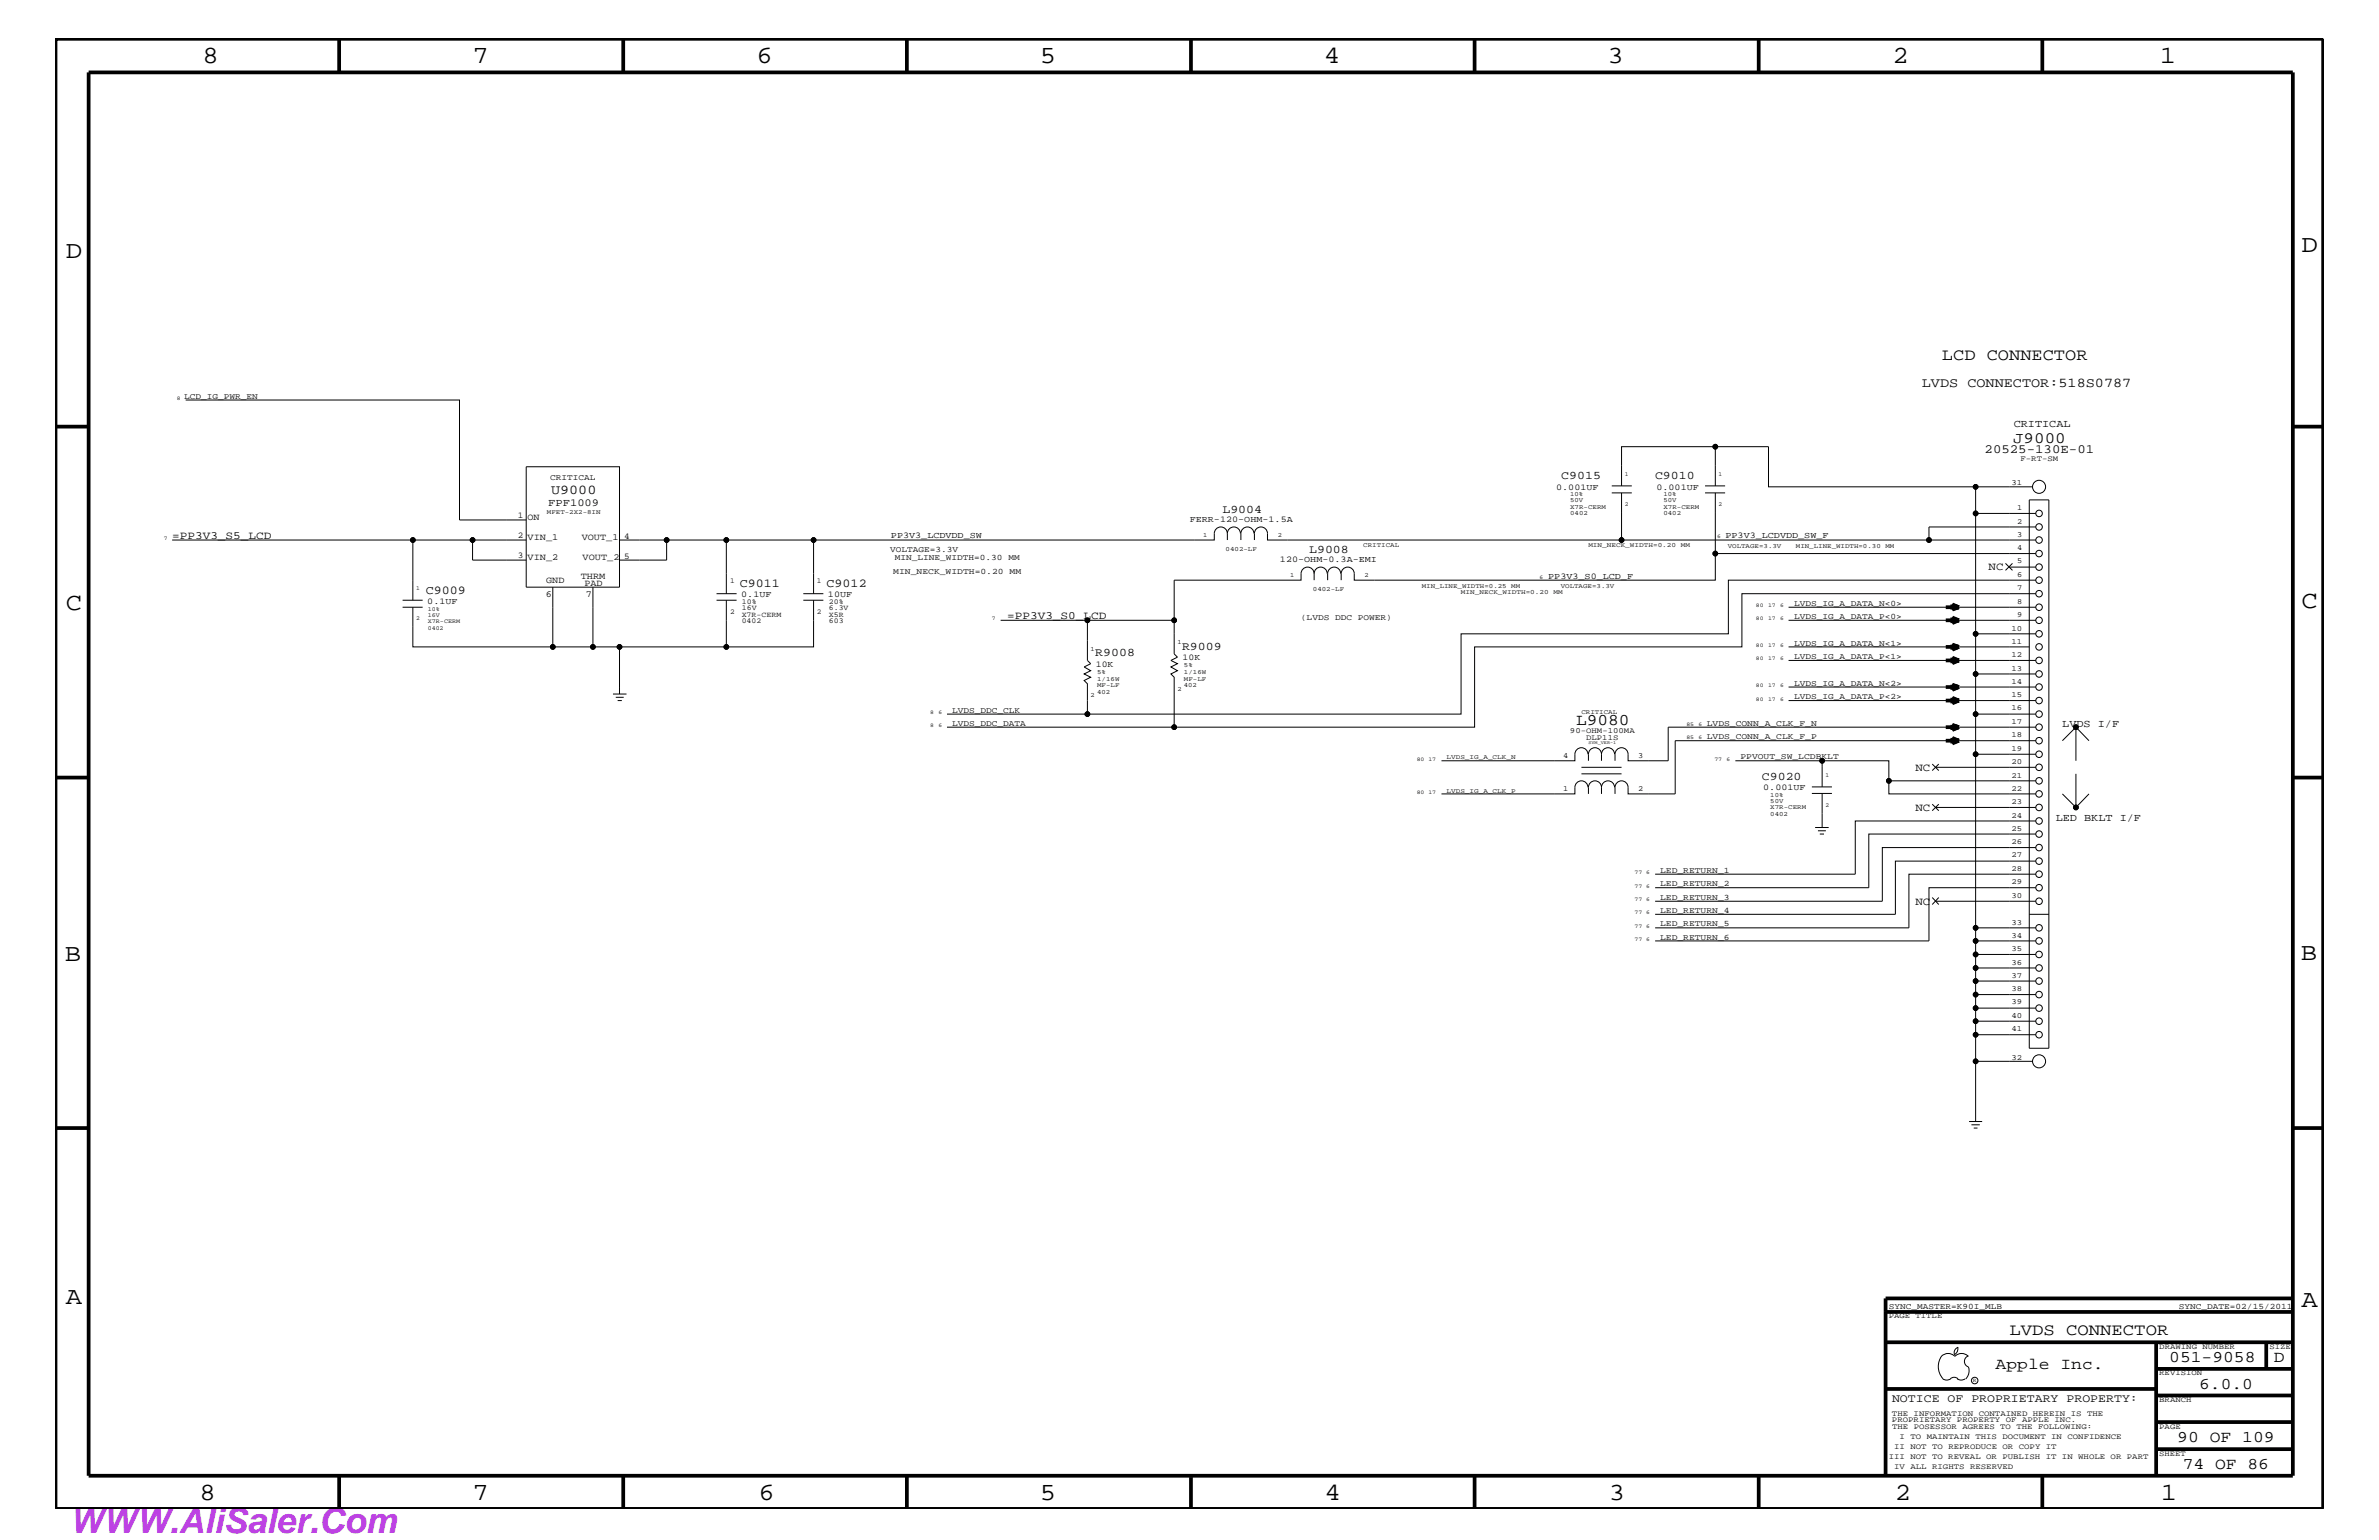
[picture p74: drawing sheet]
<svg xmlns="http://www.w3.org/2000/svg" width="432mm" height="279mm" viewBox="0 0 432 279" stroke-linecap="round" stroke-linejoin="round" font-family="sans-serif">
<defs><g id="words">
<text font-size="6.3" fill="#bd42e3" x="12.7" y="278.1">WWW.AliSaler.Com</text>
<g font-size="4.5">
<text x="36.7" y="11.5">8</text>
<text x="85.8" y="11.5">7</text>
<text x="137.3" y="11.5">6</text>
<text x="188.7" y="11.5">5</text>
<text x="240.3" y="11.5">4</text>
<text x="291.8" y="11.5">3</text>
<text x="343.5" y="11.5">2</text>
<text x="392" y="11.5">1</text>
<text x="11.9" y="46.8">D</text>
<text x="417.8" y="45.7">D</text>
<text x="11.9" y="110.6">C</text>
<text x="417.8" y="110.3">C</text>
<text x="11.8" y="174.3">B</text>
<text x="417.6" y="174.2">B</text>
<text x="11.9" y="236.7">A</text>
<text x="417.8" y="237.1">A</text>
<text x="36.2" y="272.1">8</text>
<text x="85.8" y="272.1">7</text>
<text x="137.7" y="272.1">6</text>
<text x="188.7" y="272.1">5</text>
<text x="240.4" y="272.1">4</text>
<text x="292" y="272.1">3</text>
<text x="343.9" y="272.1">2</text>
<text x="392.2" y="272.1">1</text>
</g>
<g font-size="3">
<text x="352.5" y="65.3">LCD CONNECTOR</text>
<text x="286.1" y="131.6">L9080</text>
<text x="364.7" y="242.3">LVDS CONNECTOR</text>
<text x="362.2" y="248.4">Apple Inc.</text>
<text x="393.7" y="247.1">051-9058</text>
<text x="399.2" y="252">6.0.0</text>
<text x="412.7" y="247.1">D</text>
<text x="395.2" y="261.6">90 OF 109</text>
<text x="396.2" y="266.6">74 OF 86</text>
</g>
<text font-size="2.9" x="365.4" y="80.3">J9000</text>
<g font-size="2.5">
<text x="348.8" y="70.1">LVDS CONNECTOR:518S0787</text>
<text x="100" y="89.7">U9000</text>
</g>
<text font-size="2.3" x="360.2" y="82.2">20525-130E-01</text>
<g font-size="2.2">
<text x="77.3" y="107.7">C9009</text>
<text x="134.3" y="106.5">C9011</text>
<text x="150" y="106.5">C9012</text>
</g>
<g font-size="2.1">
<text x="283.4" y="87">C9015</text>
<text x="300.4" y="87">C9010</text>
<text x="221.9" y="93.1">L9004</text>
<text x="237.6" y="100.4">L9008</text>
<text x="198.8" y="119.1">R9008</text>
<text x="214.5" y="117.9">R9009</text>
<text x="319.8" y="141.5">C9020</text>
<text x="343.4" y="254.4">NOTICE OF PROPRIETARY PROPERTY:</text>
</g>
<g font-size="2">
<text x="31.2" y="97.7">=PP3V3_S5_LCD</text>
<text x="360.9" y="103.5">NC</text>
<text x="182.8" y="112.3">=PP3V3_S0_LCD</text>
<text x="347.7" y="139.8">NC</text>
<text x="347.7" y="147.1">NC</text>
<text x="347.7" y="164.1">NC</text>
</g>
<g font-size="1.9">
<text x="365.5" y="77.4">CRITICAL</text>
<text x="99.5" y="91.7">FPF1009</text>
<text x="374.3" y="131.9">LVDS I/F</text>
<text x="373.1" y="149">LED BKLT I/F</text>
</g>
<g font-size="1.7">
<text x="95.8" y="94.3">ON</text>
<text x="95.8" y="98">VIN_1</text>
<text x="95.8" y="101.6">VIN_2</text>
<text x="105.6" y="98">VOUT_1</text>
<text x="105.8" y="101.6">VOUT_2</text>
<text x="99.1" y="105.7">GND</text>
<text x="105.4" y="105">THRM</text>
<text x="106.1" y="106.3">PAD</text>
<text x="99.1" y="108.2">6</text>
<text x="106.3" y="108.2">7</text>
</g>
<g font-size="1.6">
<text x="282.4" y="88.8">0.001UF</text>
<text x="300.7" y="88.8">0.001UF</text>
<text x="94" y="94">1</text>
<text x="215.9" y="94.8">FERR-120-OHM-1.5A</text>
<text x="94" y="101.3">3</text>
<text x="94" y="97.6">2</text>
<text x="113.3" y="101.4">5</text>
<text x="113.3" y="97.7">4</text>
<text x="161.7" y="97.6">PP3V3_LCDVDD_SW</text>
<text x="313.2" y="97.6">PP3V3_LCDVDD_SW_F</text>
<text x="232.3" y="102.1">120-OHM-0.3A-EMI</text>
<text x="281" y="105">PP3V3_S0_LCD_F</text>
<text x="77.6" y="109.5">0.1UF</text>
<text x="134.5" y="108.3">0.1UF</text>
<text x="150.3" y="108.3">10UF</text>
<text x="214.6" y="119.7">10K</text>
<text x="198.9" y="120.9">10K</text>
<text x="320" y="143.4">0.001UF</text>
</g>
<g font-size="1.5">
<text x="33.4" y="72.3">LCD_IG_PWR_EN</text>
<text x="99.9" y="87.1">CRITICAL</text>
<text x="161.5" y="100.1">VOLTAGE=3.3V</text>
<text x="162.4" y="101.6">MIN_LINE_WIDTH=0.30 MM</text>
<text x="162.1" y="104.1">MIN_NECK_WIDTH=0.20 MM</text>
<text x="236.1" y="112.6">(LVDS DDC POWER)</text>
<text x="325.6" y="112.3">LVDS_IG_A_DATA_P&lt;0&gt;</text>
<text x="325.6" y="109.9">LVDS_IG_A_DATA_N&lt;0&gt;</text>
<text x="325.6" y="119.6">LVDS_IG_A_DATA_P&lt;1&gt;</text>
<text x="325.6" y="117.2">LVDS_IG_A_DATA_N&lt;1&gt;</text>
<text x="325.6" y="124.4">LVDS_IG_A_DATA_N&lt;2&gt;</text>
<text x="172.8" y="131.7">LVDS_DDC_DATA</text>
<text x="172.8" y="129.3">LVDS_DDC_CLK</text>
<text x="309.8" y="131.7">LVDS_CONN_A_CLK_F_N</text>
<text x="325.6" y="126.9">LVDS_IG_A_DATA_P&lt;2&gt;</text>
<text x="309.8" y="134.1">LVDS_CONN_A_CLK_F_P</text>
<text x="315.9" y="137.8">PPVOUT_SW_LCDBKLT</text>
<text x="301.3" y="160.8">LED_RETURN_2</text>
<text x="301.3" y="158.4">LED_RETURN_1</text>
<text x="301.3" y="165.6">LED_RETURN_4</text>
<text x="301.3" y="163.3">LED_RETURN_3</text>
<text x="301.3" y="170.5">LED_RETURN_6</text>
<text x="301.3" y="168.1">LED_RETURN_5</text>
<text x="342.8" y="237.4">SYNC_MASTER=K90I_MLB</text>
<text x="395.5" y="237.4">SYNC_DATE=02/15/2011</text>
</g>
<g font-size="1.4">
<text x="366.7" y="83.6">F-RT-SM</text>
<text x="365.1" y="88">31</text>
<text x="366.1" y="95">2</text>
<text x="366.1" y="92.6">1</text>
<text x="366.1" y="99.9">4</text>
<text x="366.1" y="97.4">3</text>
<text x="132.5" y="105.9">1</text>
<text x="148.3" y="105.9">1</text>
<text x="366.1" y="107.1">7</text>
<text x="366.1" y="104.7">6</text>
<text x="366.1" y="102.2">5</text>
<text x="132.5" y="111.4">2</text>
<text x="134.6" y="111.9">X7R-CERM</text>
<text x="134.6" y="113.1">0402</text>
<text x="134.6" y="109.5">10%</text>
<text x="134.6" y="110.6">16V</text>
<text x="148.3" y="111.4">2</text>
<text x="150.5" y="110.6">6.3V</text>
<text x="150.5" y="113.1">603</text>
<text x="150.5" y="109.5">20%</text>
<text x="150.5" y="111.9">X5R</text>
<text x="366.1" y="112">9</text>
<text x="366.1" y="109.5">8</text>
<text x="365.1" y="119.2">12</text>
<text x="365.1" y="116.8">11</text>
<text x="365.1" y="114.4">10</text>
<text x="365.1" y="124.1">14</text>
<text x="365.1" y="121.7">13</text>
<text x="365.1" y="131.3">17</text>
<text x="365.1" y="128.9">16</text>
<text x="365.1" y="126.5">15</text>
<text x="283.7" y="137.4">4</text>
<text x="285" y="133">90-OHM-100MA</text>
<text x="287.9" y="134.2">DLP11S</text>
<text x="297.4" y="137.4">3</text>
<text x="365.1" y="136.2">19</text>
<text x="365.1" y="133.8">18</text>
<text x="283.7" y="143.5">1</text>
<text x="297.4" y="143.5">2</text>
<text x="365.1" y="143.5">22</text>
<text x="365.1" y="141.1">21</text>
<text x="365.1" y="138.6">20</text>
<text x="365.1" y="148.4">24</text>
<text x="365.1" y="145.9">23</text>
<text x="365.1" y="155.6">27</text>
<text x="365.1" y="153.2">26</text>
<text x="365.1" y="150.7">25</text>
<text x="365.1" y="160.5">29</text>
<text x="365.1" y="158">28</text>
<text x="365.1" y="167.8">33</text>
<text x="365.1" y="162.8">30</text>
<text x="365.1" y="172.6">35</text>
<text x="365.1" y="170.1">34</text>
<text x="365.1" y="179.9">38</text>
<text x="365.1" y="177.4">37</text>
<text x="365.1" y="175">36</text>
<text x="365.1" y="184.7">40</text>
<text x="365.1" y="182.2">39</text>
<text x="365.1" y="187.1">41</text>
<text x="365.1" y="192.3">32</text>
<text x="342.8" y="239.2">PAGE TITLE</text>
<text x="391.9" y="244.7">DRAWING NUMBER</text>
<text x="411.9" y="244.7">SIZE</text>
<text x="391.9" y="249.5">REVISION</text>
<text x="343.4" y="256.8">THE INFORMATION CONTAINED HEREIN IS THE</text>
<text x="391.9" y="254.4">BRANCH</text>
<text x="343.4" y="258">PROPRIETARY PROPERTY OF APPLE INC.</text>
<text x="343.4" y="259.3">THE POSESSOR AGREES TO THE FOLLOWING:</text>
<text x="343.8" y="262.9">II NOT TO REPRODUCE OR COPY IT</text>
<text x="344.8" y="261.1">I TO MAINTAIN THIS DOCUMENT IN CONFIDENCE</text>
<text x="391.9" y="259.3">PAGE</text>
<text x="342.8" y="264.7">III NOT TO REVEAL OR PUBLISH IT IN WHOLE OR PART</text>
<text x="343.8" y="266.6">IV ALL RIGHTS RESERVED</text>
<text x="391.9" y="264.1">SHEET</text>
</g>
<g font-size="1.2">
<text x="99.3" y="93.3">MFET-2X2-8IN</text>
<text x="285" y="93.5">0402</text>
<text x="285" y="92.3">X7R-CERM</text>
<text x="285" y="90">10%</text>
<text x="285" y="91.1">50V</text>
<text x="301.9" y="93.5">0402</text>
<text x="301.9" y="92.3">X7R-CERM</text>
<text x="301.9" y="90">10%</text>
<text x="301.9" y="91.1">50V</text>
<text x="218.4" y="97.4">1</text>
<text x="222.5" y="99.9">0402-LF</text>
<text x="231.9" y="97.4">2</text>
<text x="247.4" y="99.3">CRITICAL</text>
<text x="288.3" y="99.3">MIN_NECK_WIDTH=0.20</text>
<text x="305.1" y="99.3">MM</text>
<text x="313.6" y="99.3">VOLTAGE=3.3V</text>
<text x="326" y="99.5">MIN_LINE_WIDTH=0.30 MM</text>
<text x="234.2" y="104.7">1</text>
<text x="238.3" y="107.2">0402-LF</text>
<text x="247.7" y="104.7">2</text>
<text x="258.1" y="106.7">MIN_LINE_WIDTH=0.25 MM</text>
<text x="265.2" y="107.7">MIN_NECK_WIDTH=0.20</text>
<text x="282" y="107.7">MM</text>
<text x="283.3" y="106.6">VOLTAGE=3.3V</text>
<text x="198" y="118.1">1</text>
<text x="213.7" y="116.8">1</text>
<text x="199.1" y="122.3">5%</text>
<text x="199.1" y="123.5">1/16W</text>
<text x="199.1" y="124.7">MF-LF</text>
<text x="199.1" y="125.9">402</text>
<text x="213.7" y="125.3">2</text>
<text x="214.9" y="123.5">MF-LF</text>
<text x="214.9" y="122.3">1/16W</text>
<text x="214.9" y="121">5%</text>
<text x="214.9" y="124.7">402</text>
<text x="198" y="126.5">2</text>
<text x="287" y="129.6">CRITICAL</text>
<text x="262.6" y="137.8">LVDS_IG_A_CLK_N</text>
<text x="262.6" y="143.9">LVDS_IG_A_CLK_P</text>
<text x="321.3" y="148.1">0402</text>
<text x="321.3" y="146.8">X7R-CERM</text>
<text x="321.3" y="144.6">10%</text>
<text x="321.3" y="145.7">50V</text>
</g>
<g font-size="1.1">
<text x="294.9" y="86.4">1</text>
<text x="311.9" y="86.4">1</text>
<text x="294.9" y="91.8">2</text>
<text x="311.9" y="91.8">2</text>
<text x="75.5" y="107.1">1</text>
<text x="75.5" y="112.6">2</text>
<text x="77.6" y="113.1">X7R-CERM</text>
<text x="77.6" y="110.8">10%</text>
<text x="77.6" y="111.9">16V</text>
<text x="77.6" y="114.2">0402</text>
<text x="331.3" y="140.9">1</text>
<text x="331.3" y="146.4">2</text>
</g>
<g font-size="1">
<text x="32.1" y="72.6">8</text>
<text x="29.7" y="98">7</text>
<text x="311.7" y="97.6">6</text>
<text x="279.4" y="105">6</text>
<text x="180" y="112.6">7</text>
<text x="318.7" y="112.6">80</text>
<text x="318.7" y="110.2">80</text>
<text x="320.9" y="112.6">17</text>
<text x="320.9" y="110.2">17</text>
<text x="323.1" y="112.6">6</text>
<text x="323.1" y="110.2">6</text>
<text x="318.7" y="119.8">80</text>
<text x="318.7" y="117.4">80</text>
<text x="320.9" y="119.8">17</text>
<text x="320.9" y="117.4">17</text>
<text x="323.1" y="119.8">6</text>
<text x="323.1" y="117.4">6</text>
<text x="318.7" y="124.7">80</text>
<text x="320.9" y="124.7">17</text>
<text x="323.1" y="124.7">6</text>
<text x="168.8" y="129.6">8</text>
<text x="168.8" y="131.9">8</text>
<text x="170.4" y="129.6">6</text>
<text x="170.4" y="131.9">6</text>
<text x="306.1" y="131.7">85</text>
<text x="308.3" y="131.7">6</text>
<text x="318.7" y="127.1">80</text>
<text x="320.9" y="127.1">17</text>
<text x="323.1" y="127.1">6</text>
<text x="306.1" y="134.1">85</text>
<text x="308.3" y="134.1">6</text>
<text x="257.1" y="138">80 17</text>
<text x="311.2" y="138">77</text>
<text x="313.4" y="138">6</text>
<text x="257.1" y="144">80 17</text>
<text x="296.7" y="161.1">77 6</text>
<text x="296.7" y="158.6">77 6</text>
<text x="296.7" y="165.9">77 6</text>
<text x="296.7" y="163.5">77 6</text>
<text x="296.7" y="170.7">77 6</text>
<text x="296.7" y="168.3">77 6</text>
<text x="358.1" y="250.7">R</text>
</g>
<text font-size=".8" x="288.3" y="135.1">SYM_VER-1</text>
</g></defs>
<g fill="none" stroke="#000" stroke-width=".18">
<path d="M33.7 72.6h49.7v21.7h12.1M31.2 98h43.7M85.8 98h9.7M85.8 98v3.6h9.7M85.8 98h-10.9v10.9M95.5 84.7h16.9v21.8h-16.9zM112.4 98h8.6v3.6h-8.6M121 98h26.7M131.8 98v9.7M222.8 96.8a1.19 1.19 0 0 1 1.2-1.2 1.19 1.19 0 0 1 1.1 1.2M222.8 96.8a1.19 1.19 0 0 0-1.2-1.2 1.19 1.19 0 0 0-1.2 1.2v1.2h-72.7v9.7M222.8 96.8v1.2"/>
<path d="M227.6 96.8a1.19 1.19 0 0 0-1.2-1.2 1.19 1.19 0 0 0-1.2 1.2v1.2M292.5 89.4h3.7M292.5 88.2h3.7M294.3 98h-64.2v-1.2a1.19 1.19 0 0 0-1.2-1.2 1.19 1.19 0 0 0-1.2 1.2v1.2M294.3 89.4v8.6h55.8M309.5 89.4h3.6M309.5 88.2h3.6M311.3 89.4v15.9h-65.5v-1.2a1.19 1.19 0 0 0-1.2-1.2 1.19 1.19 0 0 0-1.2 1.2v1.2M311.3 88.2v-7.2h9.7v7.3h37.6M311.3 81h-17v7.2M350.1 98h19.4M368.3 90.7h3.6v99.5h-3.6z"/>
<path d="M368.9 88.3h-10.3v4.9M369.5 93.2h-10.9v21.8M369.5 95.6h-19.4v2.4M73.1 110.2h3.6M73.1 108.9h3.6M74.9 110.2v7.2h25.4M100.3 106.5v10.9h7.3M107.6 106.5v10.9h4.8M112.4 117.4h19.4M112.4 117.4v8.5M130.1 107.7h3.6M130.1 108.9h3.6"/>
<path d="M131.8 108.9v8.5h15.9v-8.5M145.8 107.7h3.6M145.8 108.9h3.6M181.6 112.5h15.8v7.3l.6 .6-1.2 .6 1.2 .7-1.2 .6 1.2 .6-1.2 .6 .6 .6v5.5h-25.5M197.4 112.5h15.7M238.5 104.1a1.19 1.19 0 0 1 1.2-1.2 1.19 1.19 0 0 1 1.2 1.2M238.5 104.1a1.19 1.19 0 0 0-1.2-1.2 1.19 1.19 0 0 0-1.2 1.2v1.2h-23v13.3l.6 .6-1.2 .6 1.2 .6-1.2 .6 1.2 .7-1.2 .6 .6 .6v9h54.5v-14.5h48.6v-9.7h53.3M238.5 104.1v1.2M243.3 104.1a1.19 1.19 0 0 0-1.1-1.2 1.19 1.19 0 0 0-1.2 1.2v1.2M311.3 100.4h58.2M324.6 110.2h44.9M324.6 117.4h43.7"/>
<path d="M324.6 119.8h44.9M324.6 112.5h44.9M364 102.2l1.3 1.3M364.7 102.9h4.8M365.3 102.2l-1.3 1.3M369.5 115h-10.9v7.3M369.5 105.3h-55.8v9.7h-48.5v14.6h-67.8M111.3 125.9h2.4M111.8 126.5h1.4M112.1 127.1h.8M171.9 131.9h41.2M287 139.2h7.3"/>
<path d="M288.2 136.8a1.19 1.19 0 0 0-1.2-1.1 1.19 1.19 0 0 0-1.1 1.1v1.2h-24.3M290.7 136.8a1.19 1.19 0 0 1 1.2-1.1 1.19 1.19 0 0 1 1.1 1.1M290.7 136.8a1.19 1.19 0 0 0-1.2-1.1 1.19 1.19 0 0 0-1.2 1.1v1.2M290.7 136.8v1.2M315 138h15.7M324.6 127.1h44.9M324.6 124.6h44.9M350.7 138.6l1.2 1.2M351.3 139.2h18.2M351.9 138.6l-1.2 1.2M369.5 131.9h-66.7v6.1h-7.3v-1.2a1.19 1.19 0 0 0-1.2-1.1 1.19 1.19 0 0 0-1.2 1.1v1.2M369.5 134.4h-65.4v9.6h-8.6v-1.1a1.19 1.19 0 0 0-1.2-1.2 1.19 1.19 0 0 0-1.2 1.2v1.1"/>
<path d="M369.5 136.8h-10.9v31.5M369.5 129.6h-10.9v7.2M369.5 122.3h-10.9v7.3M374.3 134.4l2.5-2.5v6.1M376.8 131.9l2.4 2.5M287 140.4h7.3M288.2 142.9a1.19 1.19 0 0 0-1.2-1.2 1.19 1.19 0 0 0-1.1 1.2v1.1h-24.3M290.7 142.9a1.19 1.19 0 0 1 1.2-1.2 1.19 1.19 0 0 1 1.1 1.2M290.7 142.9a1.19 1.19 0 0 0-1.2-1.2 1.19 1.19 0 0 0-1.2 1.2v1.1M290.7 142.9v1.1M328.9 144h3.6M328.9 142.8h3.6"/>
<path d="M329.5 150.1h2.4M330 150.7h1.4M330.3 151.3h.8M330.7 144v6.1M342.8 141.7v-3.7h-12.1v4.8M350.7 145.9l1.2 1.2M351.3 146.5h18.2M351.9 145.9l-1.2 1.2M369.5 141.7h-26.7v2.3h26.7M369.5 158.6h-23v9.7h-46.1M369.5 156.2h-25.5v9.7h-43.6M369.5 153.8h-27.8v9.7h-41.3"/>
<path d="M369.5 151.3h-30.3v9.8h-38.8M369.5 148.9h-32.8v9.7h-36.3M374.3 144l2.5 2.5 2.4-2.5M376.8 140.4v6.1M350.7 162.8l1.2 1.3M351.3 163.5h18.2M351.9 162.8l-1.2 1.3M358.6 170.7v2.5M358.6 175.6v2.4M358.6 170.7h10.9M368.3 165.9h3.6M369.5 178h-10.9v2.4h10.9"/>
<path d="M369.5 173.2h-10.9v2.4h10.9M369.5 168.3h-10.9v2.4M369.5 161.1h-19.4v9.6h-49.7M358.6 180.4v2.5M358.6 185.3v2.4M358.6 192.6v10.9M369.5 187.7h-10.9v4.9h10.3M369.5 182.9h-10.9v2.4h10.9M357.4 203.5h2.4M357.8 204.1h1.5M358.2 204.7h.7M352.4 246.1a1.69 1.69 0 0 1 2.4 0"/>
<path d="M352.4 246a3.3 3.3 0 0 0 .3 4.1M352.6 250.2l.7 .2 .7-.2M354 250.2l.7-.3 .7 .3M354.8 246.1a1.69 1.69 0 0 1 2.5 0M355.3 250.2l.7 .2 .7-.2M355.3 244.4l.1 .3a1.18 1.18 0 0 1-.6 1M355.4 244.4a.99 .99 0 0 0-.6 1.4M357.2 246a1.04 1.04 0 0 0-.6 1 1.04 1.04 0 0 0 .6 1M357.3 248l.1 .7a2.11 2.11 0 0 1-.6 1.5"/>
<circle cx="74.9" cy="98" r=".42"/>
<circle cx="85.8" cy="98" r=".42"/>
<circle cx="121" cy="98" r=".42"/>
<circle cx="131.8" cy="98" r=".42"/>
<circle cx="147.7" cy="98" r=".42"/>
<circle cx="294.3" cy="98" r=".42"/>
<circle cx="311.3" cy="81" r=".42"/>
<circle cx="350.1" cy="98" r=".42"/>
<circle cx="358.6" cy="88.3" r=".42"/>
<circle cx="358.6" cy="93.2" r=".42"/>
<circle cx="370.1" cy="88.3" r="1.19"/>
<circle cx="370.1" cy="98" r=".59"/>
<circle cx="370.1" cy="95.6" r=".59"/>
<circle cx="370.1" cy="93.2" r=".59"/>
<circle cx="100.3" cy="117.4" r=".42"/>
<circle cx="107.6" cy="117.4" r=".42"/>
<circle cx="112.4" cy="117.4" r=".42"/>
<circle cx="131.8" cy="117.4" r=".42"/>
<circle cx="197.4" cy="112.5" r=".42"/>
<circle cx="213.1" cy="112.5" r=".42"/>
<circle cx="311.3" cy="100.4" r=".42"/>
<circle cx="358.6" cy="115" r=".42"/>
<circle cx="370.1" cy="100.4" r=".59"/>
<circle cx="370.1" cy="105.3" r=".59"/>
<circle cx="370.1" cy="119.8" r=".59"/>
<circle cx="370.1" cy="117.4" r=".59"/>
<circle cx="370.1" cy="110.2" r=".59"/>
<circle cx="370.1" cy="112.5" r=".59"/>
<circle cx="370.1" cy="107.7" r=".59"/>
<circle cx="370.1" cy="102.9" r=".59"/>
<circle cx="370.1" cy="115" r=".59"/>
<circle cx="197.4" cy="129.6" r=".42"/>
<circle cx="213.1" cy="131.9" r=".42"/>
<circle cx="330.7" cy="138" r=".42"/>
<circle cx="358.6" cy="122.3" r=".42"/>
<circle cx="358.6" cy="136.8" r=".42"/>
<circle cx="358.6" cy="129.6" r=".42"/>
<circle cx="370.1" cy="124.6" r=".59"/>
<circle cx="370.1" cy="127.1" r=".59"/>
<circle cx="370.1" cy="122.3" r=".59"/>
<circle cx="370.1" cy="139.2" r=".59"/>
<circle cx="370.1" cy="134.4" r=".59"/>
<circle cx="370.1" cy="129.6" r=".59"/>
<circle cx="370.1" cy="131.9" r=".59"/>
<circle cx="370.1" cy="136.8" r=".59"/>
<circle cx="376.8" cy="131.9" r=".42"/>
<circle cx="342.8" cy="141.7" r=".42"/>
<circle cx="370.1" cy="153.8" r=".59"/>
<circle cx="370.1" cy="158.6" r=".59"/>
<circle cx="370.1" cy="151.3" r=".59"/>
<circle cx="370.1" cy="144" r=".59"/>
<circle cx="370.1" cy="141.7" r=".59"/>
<circle cx="370.1" cy="146.5" r=".59"/>
<circle cx="370.1" cy="148.9" r=".59"/>
<circle cx="370.1" cy="156.2" r=".59"/>
<circle cx="376.8" cy="146.5" r=".42"/>
<circle cx="358.6" cy="170.7" r=".42"/>
<circle cx="358.6" cy="175.6" r=".42"/>
<circle cx="358.6" cy="173.2" r=".42"/>
<circle cx="358.6" cy="178" r=".42"/>
<circle cx="358.6" cy="168.3" r=".42"/>
<circle cx="370.1" cy="161.1" r=".59"/>
<circle cx="370.1" cy="168.3" r=".59"/>
<circle cx="370.1" cy="178" r=".59"/>
<circle cx="370.1" cy="175.6" r=".59"/>
<circle cx="370.1" cy="163.5" r=".59"/>
<circle cx="370.1" cy="173.2" r=".59"/>
<circle cx="370.1" cy="170.7" r=".59"/>
<circle cx="358.6" cy="180.4" r=".42"/>
<circle cx="358.6" cy="182.9" r=".42"/>
<circle cx="358.6" cy="185.3" r=".42"/>
<circle cx="358.6" cy="187.7" r=".42"/>
<circle cx="358.6" cy="192.6" r=".42"/>
<circle cx="370.1" cy="192.6" r="1.19"/>
<circle cx="370.1" cy="182.9" r=".59"/>
<circle cx="370.1" cy="185.3" r=".59"/>
<circle cx="370.1" cy="180.4" r=".59"/>
<circle cx="370.1" cy="187.7" r=".59"/>
<circle cx="358.4" cy="250.5" r=".59"/>
</g>
<g fill="none" stroke="#000" stroke-width=".68" stroke-linecap="butt">
<path d="M10.1 7h411.6v266.8h-411.6zM16.1 13.1h400.1v254.6h-400.1zM61.6 7v6.1M113.1 7v6.1M164.6 7v6.1M216.2 7v6.1M267.6 7v6.1M319.2 7v6.1M370.7 7v6.1M10.1 77.4h6M416.2 77.4h5.5M353.2 119.8h2.3"/>
<path d="M353.2 117.4h2.3M353.2 112.5h2.3M353.2 110.2h2.3M354.4 119.5l1.1 .3M354.4 119.7l1.1 .1M354.4 119.6l1.1 .2M354.4 117l1.1 .4M354.4 117.3l1.1 .1M354.4 117.2l1.1 .2M354.4 112.2l1.1 .3M354.4 112.5h1.1M354.4 112.3l1.1 .2"/>
<path d="M354.4 109.7l1.1 .5M354.4 110l1.1 .2M354.4 109.9l1.1 .3M354.4 109.7l1.1 .5-1.1 .4zM354.4 112l1.1 .5-1.1 .5zM354.4 116.9l1.1 .5-1.1 .5zM354.4 119.3l1.1 .5-1.1 .5zM355.5 119.8l-1.1 .2M355.5 119.8l-1.1 .4M355.5 119.8l-1.1 .3M355.5 117.4l-1.1 .1M355.5 117.4l-1.1 .4"/>
<path d="M355.5 117.4l-1.1 .2M355.5 112.5l-1.1 .2M355.5 112.5l-1.1 .4M355.5 112.5l-1.1 .3M355.5 110.2l-1.1 .1M355.5 110.2l-1.1 .3M353.2 134.4h2.3M353.2 127.1h2.3M353.2 124.6h2.3M353.2 131.9h2.3M354.4 134l1.1 .4M354.4 134.2l1.1 .2"/>
<path d="M354.4 134.1l1.1 .3M354.4 126.8l1.1 .3M354.4 127l1.1 .1M354.4 124.3l1.1 .3M354.4 124.6h1.1M354.4 124.4l1.1 .2M354.4 131.6l1.1 .3M354.4 131.8l1.1 .1M354.4 131.7l1.1 .2M354.4 124.2l1.1 .4-1.1 .6zM354.4 126.6l1.1 .5-1.1 .5zM354.4 131.5l1.1 .4-1.1 .5z"/>
<path d="M354.4 133.9l1.1 .5-1.1 .5zM355.5 134.4l-1.1 .1M355.5 134.4l-1.1 .3M355.5 134.4l-1.1 .2M355.5 127.1l-1.1 .1M355.5 127.1l-1.1 .3M355.5 124.6l-1.1 .2M355.5 124.6l-1.1 .5M355.5 124.6l-1.1 .3M355.5 131.9l-1.1 .2M355.5 131.9l-1.1 .5M355.5 131.9l-1.1 .3"/>
<path d="M10.1 141.1h6M416.2 141.1h5.5M10.1 204.7h6M416.2 204.7h5.5M342.2 238h74M416.2 235.6h-74v32.1M342.2 252h49.2M342.2 243.5h74M391.4 258h24.8M391.4 253.2h24.8M391.4 248.4h24.8M391.4 243.5v24.2"/>
<path d="M411.3 243.5v4.9M61.6 267.7v6.1M113.1 267.7v6.1M164.6 267.7v6.1M216.2 268v5.8M267.6 267.7v6.1M319.2 267.7v6.1M370.7 267.7v6.1M391.4 262.9h24.8"/>
</g>
<g fill="#000">
<circle cx="74.9" cy="98" r=".42"/>
<circle cx="85.8" cy="98" r=".42"/>
<circle cx="121" cy="98" r=".42"/>
<circle cx="131.8" cy="98" r=".42"/>
<circle cx="147.7" cy="98" r=".42"/>
<circle cx="294.3" cy="98" r=".42"/>
<circle cx="311.3" cy="81" r=".42"/>
<circle cx="350.1" cy="98" r=".42"/>
<circle cx="358.6" cy="88.3" r=".42"/>
<circle cx="358.6" cy="93.2" r=".42"/>
<circle cx="100.3" cy="117.4" r=".42"/>
<circle cx="107.6" cy="117.4" r=".42"/>
<circle cx="112.4" cy="117.4" r=".42"/>
<circle cx="131.8" cy="117.4" r=".42"/>
<circle cx="197.4" cy="112.5" r=".42"/>
<circle cx="213.1" cy="112.5" r=".42"/>
<circle cx="311.3" cy="100.4" r=".42"/>
<circle cx="358.6" cy="115" r=".42"/>
<circle cx="197.4" cy="129.6" r=".42"/>
<circle cx="213.1" cy="131.9" r=".42"/>
<circle cx="330.7" cy="138" r=".42"/>
<circle cx="358.6" cy="122.3" r=".42"/>
<circle cx="358.6" cy="136.8" r=".42"/>
<circle cx="358.6" cy="129.6" r=".42"/>
<circle cx="376.8" cy="131.9" r=".42"/>
<circle cx="342.8" cy="141.7" r=".42"/>
<circle cx="376.8" cy="146.5" r=".42"/>
<circle cx="358.6" cy="170.7" r=".42"/>
<circle cx="358.6" cy="175.6" r=".42"/>
<circle cx="358.6" cy="173.2" r=".42"/>
<circle cx="358.6" cy="178" r=".42"/>
<circle cx="358.6" cy="168.3" r=".42"/>
<circle cx="358.6" cy="180.4" r=".42"/>
<circle cx="358.6" cy="182.9" r=".42"/>
<circle cx="358.6" cy="185.3" r=".42"/>
<circle cx="358.6" cy="187.7" r=".42"/>
<circle cx="358.6" cy="192.6" r=".42"/>
</g>
<use href="#words"/>
</svg>
